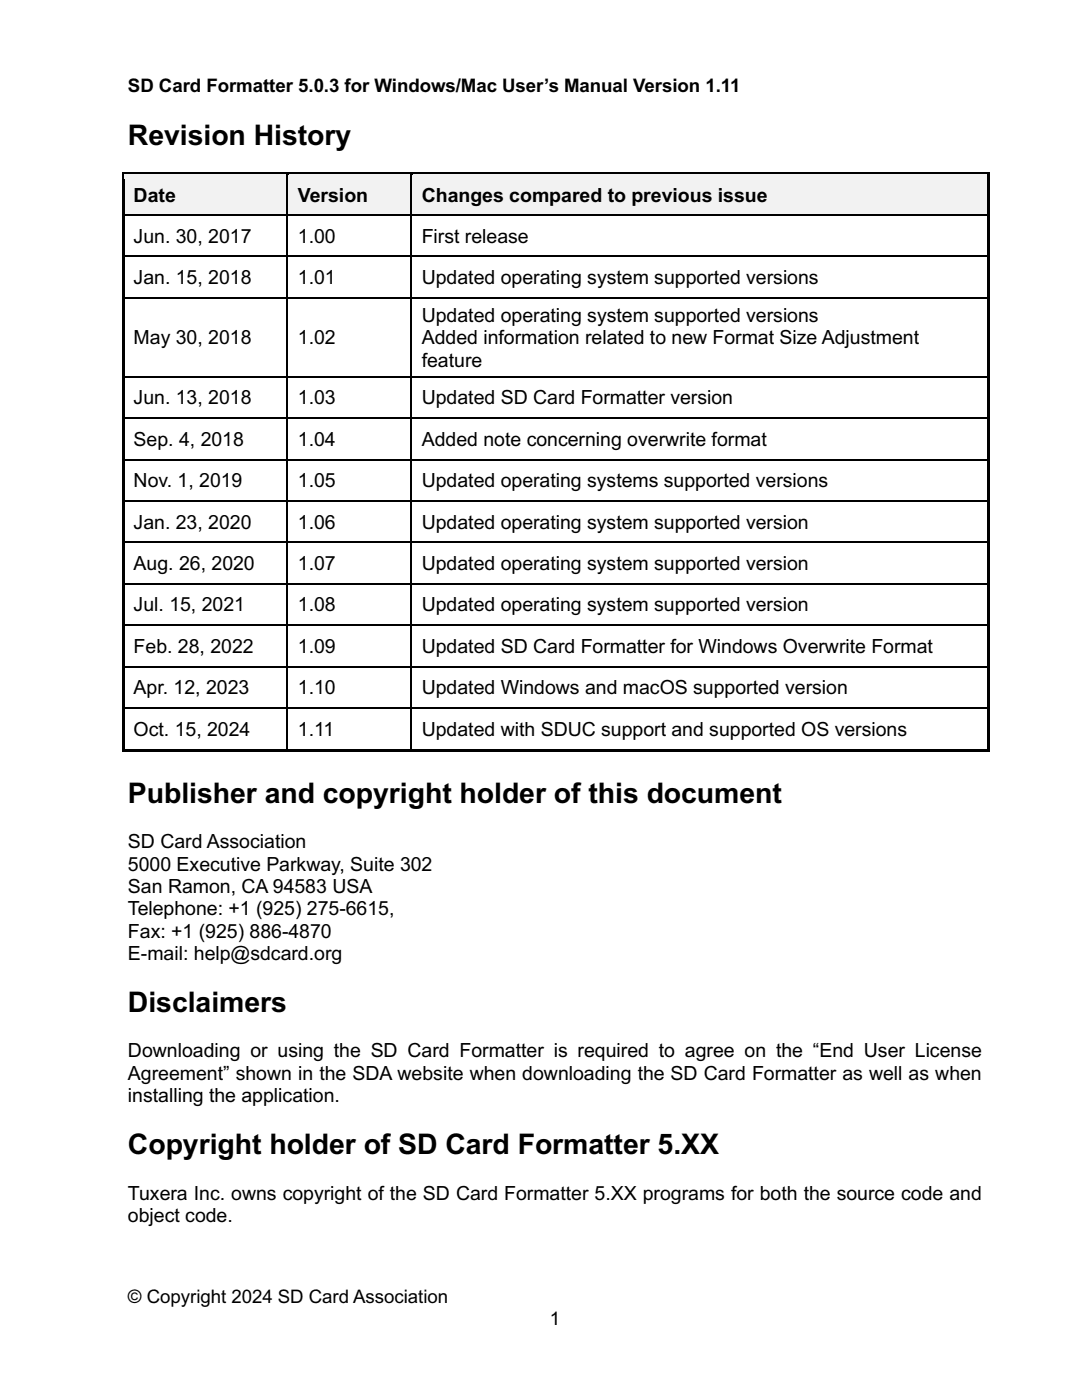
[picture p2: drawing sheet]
<svg xmlns="http://www.w3.org/2000/svg" width="216mm" height="279mm" viewBox="0 0 216 279" stroke-linecap="round" stroke-linejoin="round" font-family="sans-serif">
<defs><g id="words">
<g font-size="5.7">
<text x="25.5" y="28.9">Revision History</text>
<text x="25.5" y="160.2">Publisher and copyright holder of this document</text>
<text x="25.5" y="201.9">Disclaimers</text>
<text x="25.5" y="230.4">Copyright holder of SD Card Formatter 5.XX</text>
</g>
<g font-size="3.9">
<text x="26.7" y="40.2">Date</text>
<text x="59.4" y="40.2">Version</text>
<text x="84.2" y="40.2">Changes compared to previous issue</text>
<text x="26.7" y="48.4">Jun. 30, 2017</text>
<text x="59.4" y="48.4">1.00</text>
<text x="84.2" y="48.4">First release</text>
<text x="26.7" y="56.7">Jan. 15, 2018</text>
<text x="59.4" y="56.7">1.01</text>
<text x="84.2" y="56.7">Updated operating system supported versions</text>
<text x="84.2" y="64.3">Updated operating system supported versions</text>
<text x="26.7" y="68.7">May 30, 2018</text>
<text x="59.4" y="68.7">1.02</text>
<text x="84.2" y="68.7">Added information related to new Format Size Adjustment</text>
<text x="84.2" y="73.2">feature</text>
<text x="26.7" y="80.7">Jun. 13, 2018</text>
<text x="59.4" y="80.7">1.03</text>
<text x="84.2" y="80.7">Updated SD Card Formatter version</text>
<text x="26.7" y="89">Sep. 4, 2018</text>
<text x="59.4" y="89">1.04</text>
<text x="84.2" y="89">Added note concerning overwrite format</text>
<text x="26.7" y="97.2">Nov. 1, 2019</text>
<text x="59.4" y="97.2">1.05</text>
<text x="84.2" y="97.2">Updated operating systems supported versions</text>
<text x="26.7" y="105.5">Jan. 23, 2020</text>
<text x="59.4" y="105.5">1.06</text>
<text x="84.2" y="105.5">Updated operating system supported version</text>
<text x="26.7" y="113.8">Aug. 26, 2020</text>
<text x="59.4" y="113.8">1.07</text>
<text x="84.2" y="113.8">Updated operating system supported version</text>
<text x="26.7" y="122">Jul. 15, 2021</text>
<text x="59.4" y="122">1.08</text>
<text x="84.2" y="122">Updated operating system supported version</text>
<text x="26.7" y="130.3">Feb. 28, 2022</text>
<text x="59.4" y="130.3">1.09</text>
<text x="84.2" y="130.3">Updated SD Card Formatter for Windows Overwrite Format</text>
<text x="26.7" y="138.6">Apr. 12, 2023</text>
<text x="59.4" y="138.6">1.10</text>
<text x="84.2" y="138.6">Updated Windows and macOS supported version</text>
<text x="26.7" y="146.9">Oct. 15, 2024</text>
<text x="59.4" y="146.9">1.11</text>
<text x="84.2" y="146.9">Updated with SDUC support and supported OS versions</text>
<text x="25.5" y="169.2">SD Card Association</text>
<text x="25.5" y="173.7">5000 Executive Parkway, Suite 302</text>
<text x="25.5" y="178.1">San Ramon, CA 94583 USA</text>
<text x="25.5" y="182.6">Telephone: +1 (925) 275-6615,</text>
<text x="25.5" y="187.1">Fax: +1 (925) 886-4870</text>
<text x="25.5" y="191.5">E-mail: help@sdcard.org</text>
<text x="25.5" y="211">Downloading or using the SD Card Formatter is required to agree on the “End User License</text>
<text x="25.5" y="215.5">Agreement” shown in the SDA website when downloading the SD Card Formatter as well as when</text>
<text x="25.5" y="220">installing the application.</text>
<text x="25.5" y="239.4">Tuxera Inc. owns copyright of the SD Card Formatter 5.XX programs for both the source code and</text>
<text x="25.5" y="243.9">object code.</text>
</g>
<g font-size="3.7">
<text x="25.5" y="18.5">SD Card Formatter 5.0.3 for Windows/Mac User’s Manual Version 1.11</text>
<text x="25.5" y="260.1">© Copyright 2024 SD Card Association</text>
<text x="109.7" y="264.4">1</text>
</g>
</g></defs>
<g fill="#f2f2f2">
<path d="M25 34.8h32.3v8h-32.3z"/>
<path d="M26.7 36.6h28.8v4.5h-28.8z"/>
<path d="M57.6 34.8h24.4v8h-24.4z"/>
<path d="M59.4 36.6h20.8v4.5h-20.8z"/>
<path d="M82.3 34.8h114.6v8h-114.6z"/>
<path d="M84.2 36.6h111v4.5h-111z"/>
</g>
<path d="M24.4 34.3h.5v1.5h-.5zM24.4 34.3h.5v.5h-.5zM24.9 34.3h32.3v.5h-32.3z" fill="#000"/>
<g fill="#f2f2f2">
<path d="M24.9 34.8h32.3v1h-32.3z"/>
<path d="M57.5 34.8h.2v1h-.2z"/>
</g>
<path d="M57.2 34.8h.3v1h-.3zM57.2 34.3h.5v.5h-.5zM57.7 34.3h24.3v.5h-24.3z" fill="#000"/>
<g fill="#f2f2f2">
<path d="M57.7 34.8h24.3v1h-24.3z"/>
<path d="M82.2 34.8h.3v1h-.3z"/>
</g>
<path d="M82 34.8h.2v1h-.2zM82 34.3h.5v.5h-.5zM82.5 34.3h114.4v.5h-114.4z" fill="#000"/>
<path d="M82.5 34.8h114.4v1h-114.4z" fill="#f2f2f2"/>
<path d="M196.9 34.3h.5v1.5h-.5zM196.9 34.3h.5v.5h-.5z" fill="#000"/>
<path d="M24.6 41.8h32.8v1h-32.8z" fill="#f2f2f2"/>
<path d="M24.4 35.8h.5v7h-.5z" fill="#000"/>
<path d="M57.4 41.8h24.7v1h-24.7z" fill="#f2f2f2"/>
<path d="M57.4 35.8v7" fill="none" stroke="#000" stroke-width=".25"/>
<path d="M82.1 41.8h115.1v1h-115.1z" fill="#f2f2f2"/>
<g fill="none" stroke="#000" stroke-width=".25">
<path d="M82.1 35.8v7M24.9 43h32.3M24.9 51.2h32.3M24.9 59.5h32.3M57.4 44.1v7M57.4 52.3v7.1M57.5 43h24.5M57.5 51.2h24.5M57.5 59.5h24.5M82.1 44.1v7M82.1 52.3v7.1M82.2 43h114.7"/>
<path d="M82.2 51.2h114.7M82.2 59.5h114.7M24.9 75.1h32.3M57.4 60.6v14.4M57.4 76.3v7M57.5 75.1h24.5M82.1 60.6v14.4M82.1 76.3v7M82.2 75.1h114.7M24.9 83.4h32.3M24.9 91.7h32.3M24.9 99.9h32.3"/>
<path d="M57.4 84.6v7M57.4 92.9v6.9M57.5 83.4h24.5M57.5 91.7h24.5M57.5 99.9h24.5M82.1 84.6v7M82.1 92.9v6.9M82.2 83.4h114.7M82.2 91.7h114.7M82.2 99.9h114.7M24.9 108.2h32.3M24.9 116.5h32.3"/>
<path d="M57.4 101.1v7M57.4 109.4v7M57.4 117.7v6.9M57.5 108.2h24.5M57.5 116.5h24.5M82.1 101.1v7M82.1 109.4v7M82.1 117.7v6.9M82.2 108.2h114.7M82.2 116.5h114.7M24.9 124.8h32.3M24.9 133.1h32.3"/>
<path d="M57.4 125.9v7M57.4 134.2v7M57.5 124.8h24.5M57.5 133.1h24.5M82.1 125.9v7M82.1 134.2v7M82.2 124.8h114.7M82.2 133.1h114.7M24.9 141.4h32.3M57.4 142.5v7M57.5 141.4h24.5M82.1 142.5v7"/>
<path d="M82.2 141.4h114.7"/>
</g>
<g fill="#000">
<path d="M196.9 35.8h.5v7h-.5zM24.4 42.8h.5v1.3h-.5zM24.4 44.1h.5v7h-.5zM24.4 51.1h.5v1.2h-.5zM24.4 52.3h.5v7.1h-.5zM24.4 59.4h.5v1.2h-.5zM57.2 42.8h.3v1.3h-.3zM57.2 51.1h.3v1.2h-.3zM57.2 59.4h.3v1.2h-.3zM82 42.8h.2v1.3h-.2zM82 51.1h.2v1.2h-.2zM82 59.4h.2v1.2h-.2z"/>
<path d="M196.9 42.8h.5v1.3h-.5zM196.9 44.1h.5v7h-.5zM196.9 51.1h.5v1.2h-.5zM196.9 52.3h.5v7.1h-.5zM196.9 59.4h.5v1.2h-.5zM24.4 60.6h.5v14.4h-.5zM24.4 75h.5v1.3h-.5zM24.4 76.3h.5v7h-.5zM57.2 75h.3v1.3h-.3zM82 75h.2v1.3h-.2zM196.9 60.6h.5v14.4h-.5zM196.9 75h.5v1.3h-.5z"/>
<path d="M196.9 76.3h.5v7h-.5zM24.4 83.3h.5v1.3h-.5zM24.4 84.6h.5v7h-.5zM24.4 91.6h.5v1.3h-.5zM24.4 92.9h.5v6.9h-.5zM24.4 99.8h.5v1.3h-.5zM57.2 83.3h.3v1.3h-.3zM57.2 91.6h.3v1.3h-.3zM57.2 99.8h.3v1.3h-.3zM82 83.3h.2v1.3h-.2zM82 91.6h.2v1.3h-.2zM82 99.8h.2v1.3h-.2z"/>
<path d="M196.9 83.3h.5v1.3h-.5zM196.9 84.6h.5v7h-.5zM196.9 91.6h.5v1.3h-.5zM196.9 92.9h.5v6.9h-.5zM196.9 99.8h.5v1.3h-.5zM24.4 101.1h.5v7h-.5zM24.4 108.1h.5v1.3h-.5zM24.4 109.4h.5v7h-.5zM24.4 116.4h.5v1.3h-.5zM24.4 117.7h.5v6.9h-.5zM57.2 108.1h.3v1.3h-.3zM57.2 116.4h.3v1.3h-.3z"/>
<path d="M82 108.1h.2v1.3h-.2zM82 116.4h.2v1.3h-.2zM196.9 101.1h.5v7h-.5zM196.9 108.1h.5v1.3h-.5zM196.9 109.4h.5v7h-.5zM196.9 116.4h.5v1.3h-.5zM196.9 117.7h.5v6.9h-.5zM24.4 124.6h.5v1.3h-.5zM24.4 125.9h.5v7h-.5zM24.4 132.9h.5v1.3h-.5zM24.4 134.2h.5v7h-.5zM57.2 124.6h.3v1.3h-.3z"/>
<path d="M57.2 132.9h.3v1.3h-.3zM82 124.6h.2v1.3h-.2zM82 132.9h.2v1.3h-.2zM196.9 124.6h.5v1.3h-.5zM196.9 125.9h.5v7h-.5zM196.9 132.9h.5v1.3h-.5zM196.9 134.2h.5v7h-.5zM24.4 141.2h.5v1.3h-.5zM24.4 142.5h.5v7h-.5zM24.4 149.5h.5v.5h-.5zM24.9 149.5h32.3v.5h-32.3zM57.2 141.2h.3v1.3h-.3z"/>
<path d="M57.2 149.5h.5v.5h-.5zM57.7 149.5h24.3v.5h-24.3zM82 141.2h.2v1.3h-.2zM82 149.5h.5v.5h-.5zM82.5 149.5h114.4v.5h-114.4zM196.9 141.2h.5v1.3h-.5zM196.9 142.5h.5v7h-.5zM196.9 149.5h.5v.5h-.5z"/>
</g>
<use href="#words"/>
</svg>
